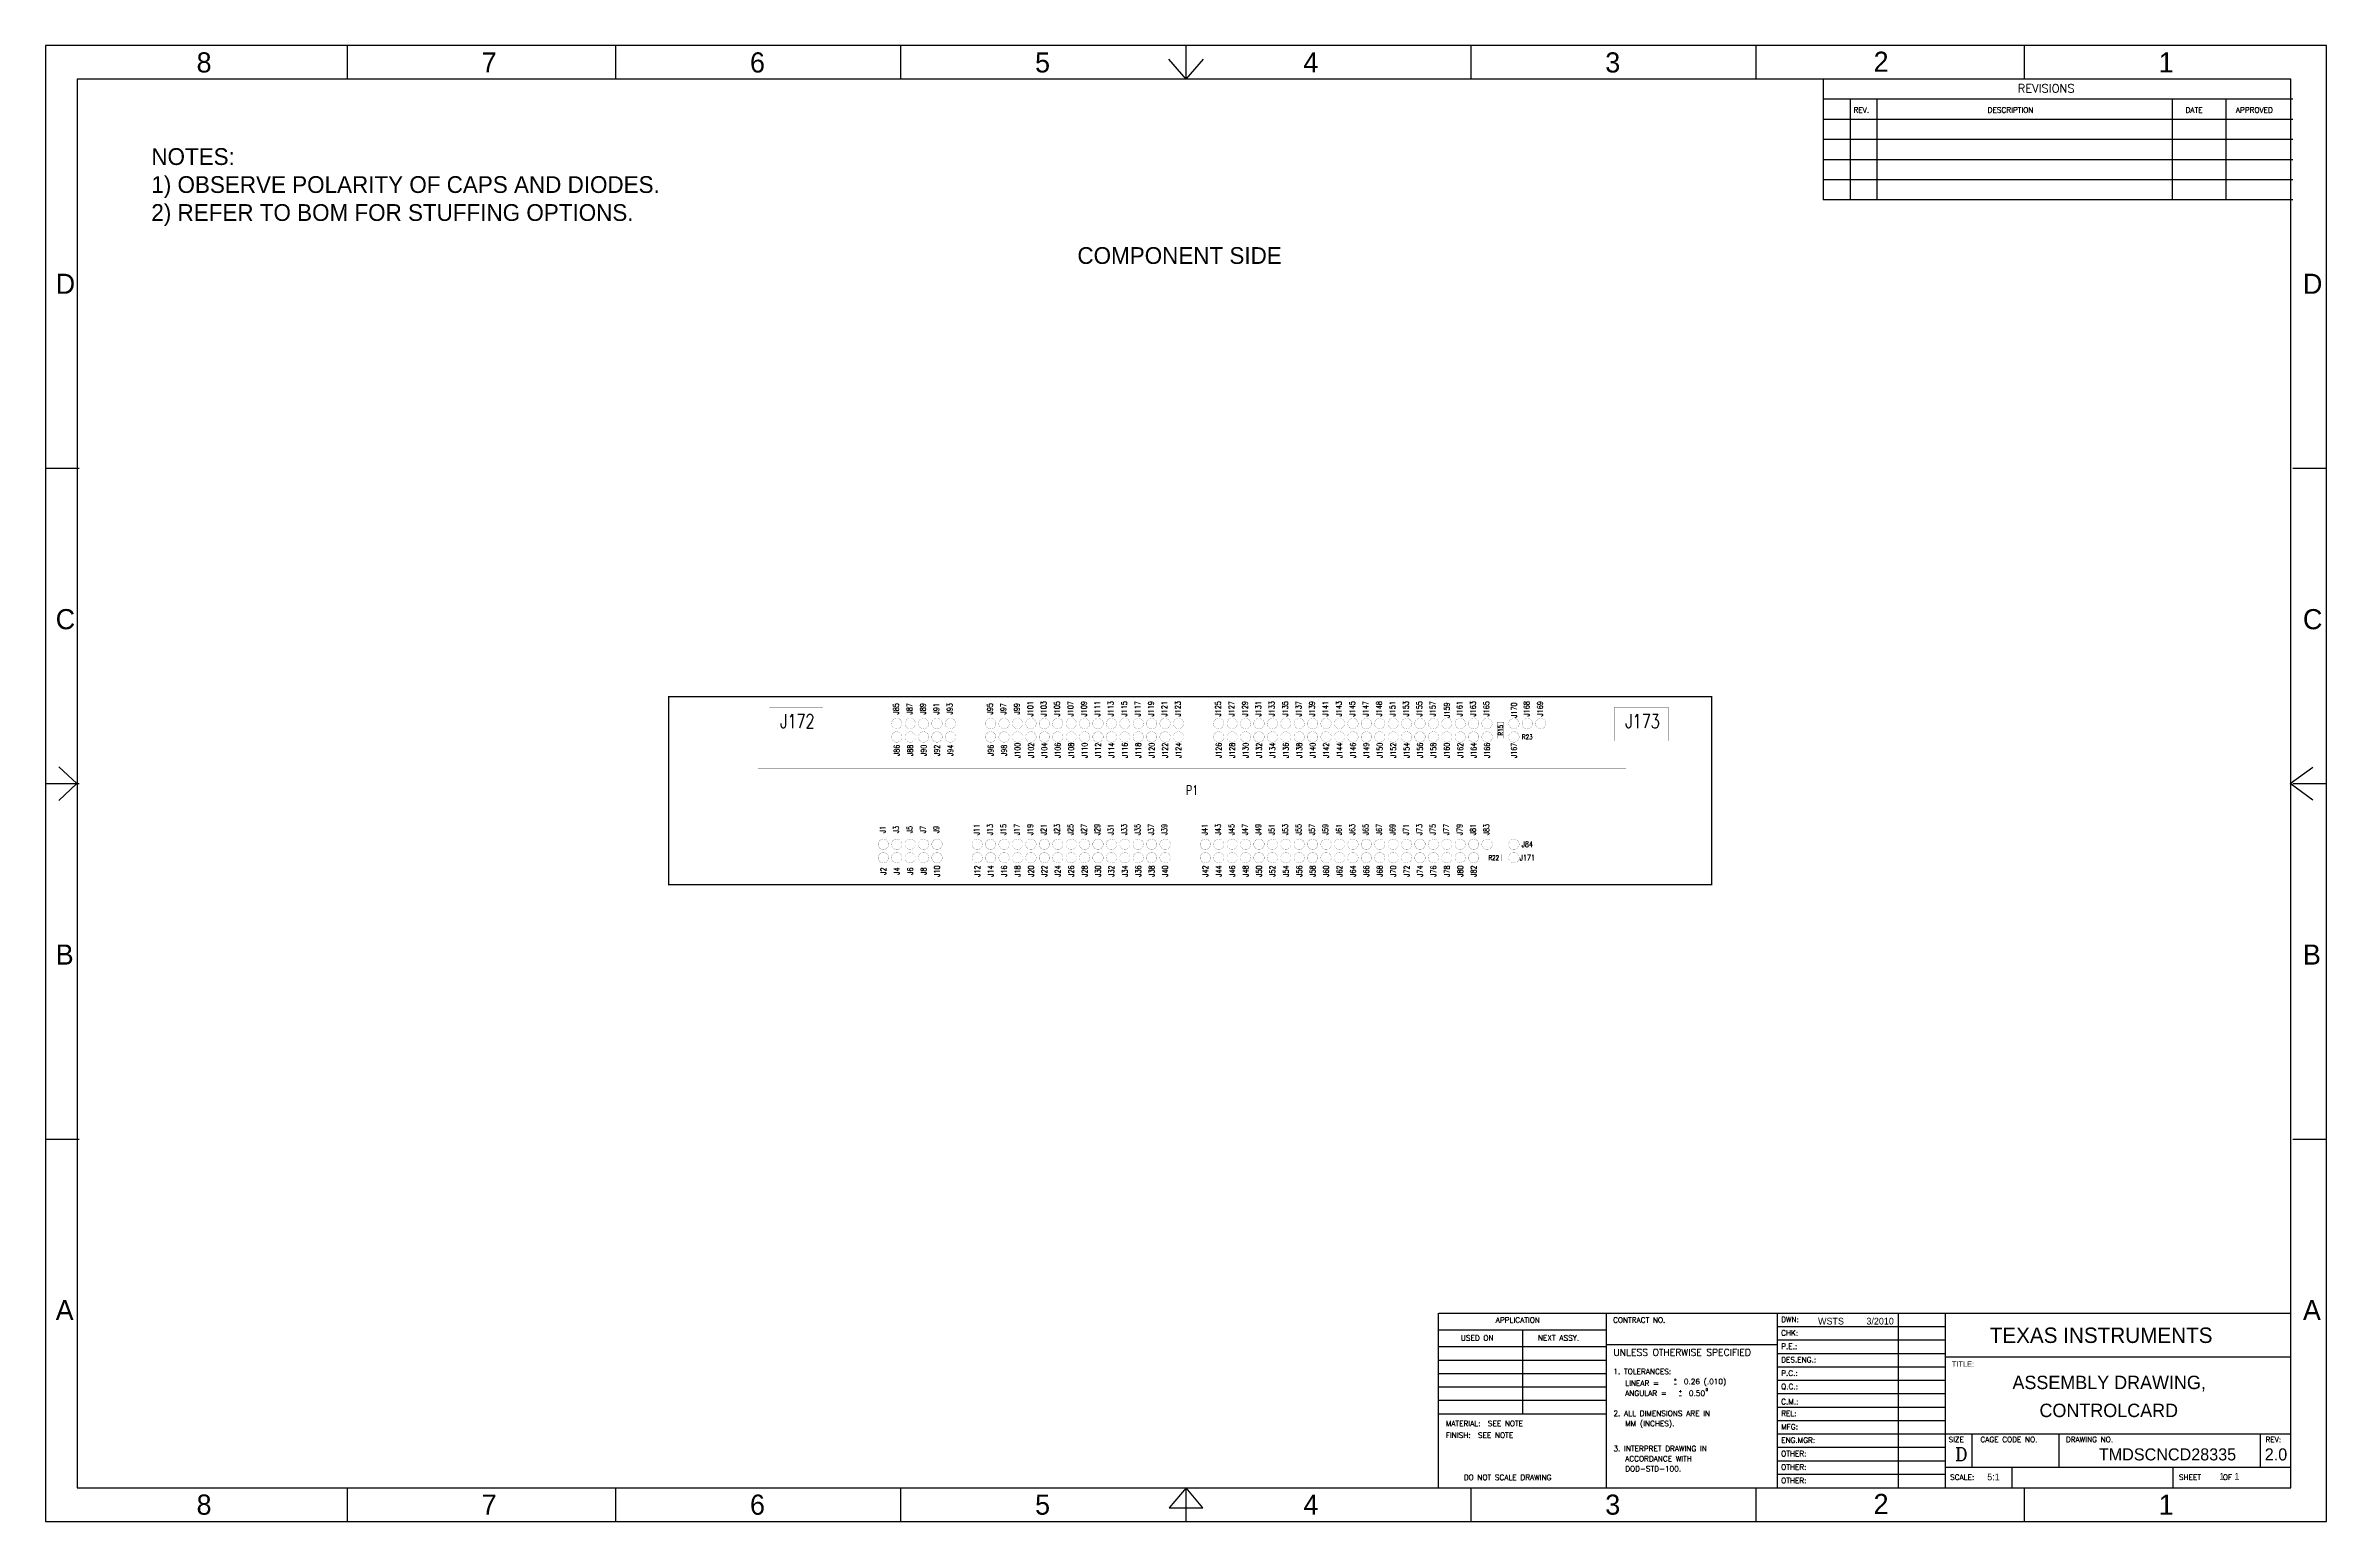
# Model space of a CAD drawing. Extents: x 44.4 to 78.4, y 44.1 to 66.1.
import ezdxf
from ezdxf.enums import TextEntityAlignment as Align

# ---------------------------------------------------------------- set-up
doc = ezdxf.new("R2010")
doc.units = 0
doc.header["$MEASUREMENT"] = 0
doc.layers.get('0').update_dxf_attribs({"linetype": 'CONTINUOUS'})
for name, color, linetype in [('1', 7, 'CONTINUOUS'), ('BOARD_OUTLINE_00', 254, 'CONTINUOUS'), ('PART_NAME_129', 2, 'CONTINUOUS'), ('PART_TOP_2DLINE_129', 2, 'CONTINUOUS')]:
    doc.layers.add(name, color=color, linetype=linetype)
doc.styles.add('COMPLEX', font='COMPLEX')
doc.styles.add('ROMANS', font='ROMANS')
doc.styles.add('TXT', font='txt')
doc.styles.add('W0$001', font='simplex', dxfattribs={"width": 0.75})

# ---------------------------------------------------------------- blocks, each defined once
blk = doc.blocks.new('SMOOTH_0$01')
at = {"const_width": 0.005}
blk.add_lwpolyline([(-0.0025, 0, 1), (0.0025, 0, 1)], format="xyb", close=True, dxfattribs=at)
blk = doc.blocks.new('BOARD_4')
at = {"layer": 'BOARD_OUTLINE_00', "const_width": 0.01}
blk.add_lwpolyline([(-0.025, -0.6125), (7.75, -0.6125), (7.75, -2.0125), (-0.025, -2.0125)], close=True, dxfattribs=at)
at = {"layer": 'BOARD_OUTLINE_00'}
for p in [(-0.025, -0.6125), (7.75, -0.6125), (-0.025, -2.0125), (7.75, -2.0125)]:
    blk.add_blockref('SMOOTH_0$01', p, dxfattribs=at)
blk = doc.blocks.new('PART_BODY_TOP_1')
at = {"layer": 'PART_TOP_2DLINE_129', "const_width": 0.001}
blk.add_lwpolyline([(-0.039, 0, 1), (0.039, 0, 1)], format="xyb", close=True, dxfattribs=at)
blk = doc.blocks.new('SYM_TOP_2')
blk.add_blockref('PART_BODY_TOP_1', (0, 0))
blk = doc.blocks.new('PART_TOP_0')
blk.add_blockref('SYM_TOP_2', (0, 0))
at = {"layer": 'PART_NAME_129', "style": 'W0$001', "width": 0.75}
blk.add_text('J1', height=0.042, rotation=90, dxfattribs=at).set_placement((-0.005, 0.11), align=Align.MIDDLE_CENTER)
blk = doc.blocks.new('PART_TOP_1')
blk.add_blockref('SYM_TOP_2', (0, 0))
at = {"layer": 'PART_NAME_129', "style": 'W0$001', "width": 0.75}
blk.add_text('J10', height=0.042, rotation=90, dxfattribs=at).set_placement((0, -0.1), align=Align.MIDDLE_CENTER)
blk = doc.blocks.new('PART_TOP_2')
blk.add_blockref('SYM_TOP_2', (0, 0))
at = {"layer": 'PART_NAME_129', "style": 'W0$001', "width": 0.75}
blk.add_text('J100', height=0.042, rotation=90, dxfattribs=at).set_placement((0, -0.1), align=Align.MIDDLE_CENTER)
blk = doc.blocks.new('PART_TOP_3')
blk.add_blockref('SYM_TOP_2', (0, 0))
at = {"layer": 'PART_NAME_129', "style": 'W0$001', "width": 0.75}
blk.add_text('J101', height=0.042, rotation=90, dxfattribs=at).set_placement((-0.005, 0.11), align=Align.MIDDLE_CENTER)
blk = doc.blocks.new('PART_TOP_4')
blk.add_blockref('SYM_TOP_2', (0, 0))
at = {"layer": 'PART_NAME_129', "style": 'W0$001', "width": 0.75}
blk.add_text('J102', height=0.042, rotation=90, dxfattribs=at).set_placement((0, -0.1), align=Align.MIDDLE_CENTER)
blk = doc.blocks.new('PART_TOP_5')
blk.add_blockref('SYM_TOP_2', (0, 0))
at = {"layer": 'PART_NAME_129', "style": 'W0$001', "width": 0.75}
blk.add_text('J103', height=0.042, rotation=90, dxfattribs=at).set_placement((-0.005, 0.11), align=Align.MIDDLE_CENTER)
blk = doc.blocks.new('PART_TOP_6')
blk.add_blockref('SYM_TOP_2', (0, 0))
at = {"layer": 'PART_NAME_129', "style": 'W0$001', "width": 0.75}
blk.add_text('J104', height=0.042, rotation=90, dxfattribs=at).set_placement((0, -0.1), align=Align.MIDDLE_CENTER)
blk = doc.blocks.new('PART_TOP_7')
blk.add_blockref('SYM_TOP_2', (0, 0))
at = {"layer": 'PART_NAME_129', "style": 'W0$001', "width": 0.75}
blk.add_text('J105', height=0.042, rotation=90, dxfattribs=at).set_placement((-0.005, 0.11), align=Align.MIDDLE_CENTER)
blk = doc.blocks.new('PART_TOP_8')
blk.add_blockref('SYM_TOP_2', (0, 0))
at = {"layer": 'PART_NAME_129', "style": 'W0$001', "width": 0.75}
blk.add_text('J106', height=0.042, rotation=90, dxfattribs=at).set_placement((0, -0.1), align=Align.MIDDLE_CENTER)
blk = doc.blocks.new('PART_TOP_9')
blk.add_blockref('SYM_TOP_2', (0, 0))
at = {"layer": 'PART_NAME_129', "style": 'W0$001', "width": 0.75}
blk.add_text('J107', height=0.042, rotation=90, dxfattribs=at).set_placement((-0.005, 0.11), align=Align.MIDDLE_CENTER)
blk = doc.blocks.new('PART_TOP_10')
blk.add_blockref('SYM_TOP_2', (0, 0))
at = {"layer": 'PART_NAME_129', "style": 'W0$001', "width": 0.75}
blk.add_text('J108', height=0.042, rotation=90, dxfattribs=at).set_placement((0, -0.1), align=Align.MIDDLE_CENTER)
blk = doc.blocks.new('PART_TOP_11')
blk.add_blockref('SYM_TOP_2', (0, 0))
at = {"layer": 'PART_NAME_129', "style": 'W0$001', "width": 0.75}
blk.add_text('J109', height=0.042, rotation=90, dxfattribs=at).set_placement((-0.005, 0.11), align=Align.MIDDLE_CENTER)
blk = doc.blocks.new('PART_TOP_12')
blk.add_blockref('SYM_TOP_2', (0, 0))
at = {"layer": 'PART_NAME_129', "style": 'W0$001', "width": 0.75}
blk.add_text('J11', height=0.042, rotation=90, dxfattribs=at).set_placement((-0.005, 0.11), align=Align.MIDDLE_CENTER)
blk = doc.blocks.new('PART_TOP_13')
blk.add_blockref('SYM_TOP_2', (0, 0))
at = {"layer": 'PART_NAME_129', "style": 'W0$001', "width": 0.75}
blk.add_text('J110', height=0.042, rotation=90, dxfattribs=at).set_placement((0, -0.1), align=Align.MIDDLE_CENTER)
blk = doc.blocks.new('PART_TOP_14')
blk.add_blockref('SYM_TOP_2', (0, 0))
at = {"layer": 'PART_NAME_129', "style": 'W0$001', "width": 0.75}
blk.add_text('J111', height=0.042, rotation=90, dxfattribs=at).set_placement((-0.005, 0.11), align=Align.MIDDLE_CENTER)
blk = doc.blocks.new('PART_TOP_15')
blk.add_blockref('SYM_TOP_2', (0, 0))
at = {"layer": 'PART_NAME_129', "style": 'W0$001', "width": 0.75}
blk.add_text('J112', height=0.042, rotation=90, dxfattribs=at).set_placement((0, -0.1), align=Align.MIDDLE_CENTER)
blk = doc.blocks.new('PART_TOP_16')
blk.add_blockref('SYM_TOP_2', (0, 0))
at = {"layer": 'PART_NAME_129', "style": 'W0$001', "width": 0.75}
blk.add_text('J113', height=0.042, rotation=90, dxfattribs=at).set_placement((-0.005, 0.11), align=Align.MIDDLE_CENTER)
blk = doc.blocks.new('PART_TOP_17')
blk.add_blockref('SYM_TOP_2', (0, 0))
at = {"layer": 'PART_NAME_129', "style": 'W0$001', "width": 0.75}
blk.add_text('J114', height=0.042, rotation=90, dxfattribs=at).set_placement((0, -0.1), align=Align.MIDDLE_CENTER)
blk = doc.blocks.new('PART_TOP_18')
blk.add_blockref('SYM_TOP_2', (0, 0))
at = {"layer": 'PART_NAME_129', "style": 'W0$001', "width": 0.75}
blk.add_text('J115', height=0.042, rotation=90, dxfattribs=at).set_placement((-0.005, 0.11), align=Align.MIDDLE_CENTER)
blk = doc.blocks.new('PART_TOP_19')
blk.add_blockref('SYM_TOP_2', (0, 0))
at = {"layer": 'PART_NAME_129', "style": 'W0$001', "width": 0.75}
blk.add_text('J116', height=0.042, rotation=90, dxfattribs=at).set_placement((0, -0.1), align=Align.MIDDLE_CENTER)
blk = doc.blocks.new('PART_TOP_20')
blk.add_blockref('SYM_TOP_2', (0, 0))
at = {"layer": 'PART_NAME_129', "style": 'W0$001', "width": 0.75}
blk.add_text('J117', height=0.042, rotation=90, dxfattribs=at).set_placement((-0.005, 0.11), align=Align.MIDDLE_CENTER)
blk = doc.blocks.new('PART_TOP_21')
blk.add_blockref('SYM_TOP_2', (0, 0))
at = {"layer": 'PART_NAME_129', "style": 'W0$001', "width": 0.75}
blk.add_text('J118', height=0.042, rotation=90, dxfattribs=at).set_placement((0, -0.1), align=Align.MIDDLE_CENTER)
blk = doc.blocks.new('PART_TOP_22')
blk.add_blockref('SYM_TOP_2', (0, 0))
at = {"layer": 'PART_NAME_129', "style": 'W0$001', "width": 0.75}
blk.add_text('J119', height=0.042, rotation=90, dxfattribs=at).set_placement((-0.005, 0.11), align=Align.MIDDLE_CENTER)
blk = doc.blocks.new('PART_TOP_23')
blk.add_blockref('SYM_TOP_2', (0, 0))
at = {"layer": 'PART_NAME_129', "style": 'W0$001', "width": 0.75}
blk.add_text('J12', height=0.042, rotation=90, dxfattribs=at).set_placement((0, -0.1), align=Align.MIDDLE_CENTER)
blk = doc.blocks.new('PART_TOP_24')
blk.add_blockref('SYM_TOP_2', (0, 0))
at = {"layer": 'PART_NAME_129', "style": 'W0$001', "width": 0.75}
blk.add_text('J120', height=0.042, rotation=90, dxfattribs=at).set_placement((0, -0.1), align=Align.MIDDLE_CENTER)
blk = doc.blocks.new('PART_TOP_25')
blk.add_blockref('SYM_TOP_2', (0, 0))
at = {"layer": 'PART_NAME_129', "style": 'W0$001', "width": 0.75}
blk.add_text('J121', height=0.042, rotation=90, dxfattribs=at).set_placement((-0.005, 0.11), align=Align.MIDDLE_CENTER)
blk = doc.blocks.new('PART_TOP_26')
blk.add_blockref('SYM_TOP_2', (0, 0))
at = {"layer": 'PART_NAME_129', "style": 'W0$001', "width": 0.75}
blk.add_text('J122', height=0.042, rotation=90, dxfattribs=at).set_placement((0, -0.1), align=Align.MIDDLE_CENTER)
blk = doc.blocks.new('PART_TOP_27')
blk.add_blockref('SYM_TOP_2', (0, 0))
at = {"layer": 'PART_NAME_129', "style": 'W0$001', "width": 0.75}
blk.add_text('J123', height=0.042, rotation=90, dxfattribs=at).set_placement((-0.005, 0.11), align=Align.MIDDLE_CENTER)
blk = doc.blocks.new('PART_TOP_28')
blk.add_blockref('SYM_TOP_2', (0, 0))
at = {"layer": 'PART_NAME_129', "style": 'W0$001', "width": 0.75}
blk.add_text('J124', height=0.042, rotation=90, dxfattribs=at).set_placement((0, -0.1), align=Align.MIDDLE_CENTER)
blk = doc.blocks.new('PART_TOP_29')
blk.add_blockref('SYM_TOP_2', (0, 0))
at = {"layer": 'PART_NAME_129', "style": 'W0$001', "width": 0.75}
blk.add_text('J125', height=0.042, rotation=90, dxfattribs=at).set_placement((-0.005, 0.11), align=Align.MIDDLE_CENTER)
blk = doc.blocks.new('PART_TOP_30')
blk.add_blockref('SYM_TOP_2', (0, 0))
at = {"layer": 'PART_NAME_129', "style": 'W0$001', "width": 0.75}
blk.add_text('J126', height=0.042, rotation=90, dxfattribs=at).set_placement((0, -0.1), align=Align.MIDDLE_CENTER)
blk = doc.blocks.new('PART_TOP_31')
blk.add_blockref('SYM_TOP_2', (0, 0))
at = {"layer": 'PART_NAME_129', "style": 'W0$001', "width": 0.75}
blk.add_text('J127', height=0.042, rotation=90, dxfattribs=at).set_placement((-0.005, 0.11), align=Align.MIDDLE_CENTER)
blk = doc.blocks.new('PART_TOP_32')
blk.add_blockref('SYM_TOP_2', (0, 0))
at = {"layer": 'PART_NAME_129', "style": 'W0$001', "width": 0.75}
blk.add_text('J128', height=0.042, rotation=90, dxfattribs=at).set_placement((0, -0.1), align=Align.MIDDLE_CENTER)
blk = doc.blocks.new('PART_TOP_33')
blk.add_blockref('SYM_TOP_2', (0, 0))
at = {"layer": 'PART_NAME_129', "style": 'W0$001', "width": 0.75}
blk.add_text('J129', height=0.042, rotation=90, dxfattribs=at).set_placement((-0.005, 0.11), align=Align.MIDDLE_CENTER)
blk = doc.blocks.new('PART_TOP_34')
blk.add_blockref('SYM_TOP_2', (0, 0))
at = {"layer": 'PART_NAME_129', "style": 'W0$001', "width": 0.75}
blk.add_text('J13', height=0.042, rotation=90, dxfattribs=at).set_placement((-0.005, 0.11), align=Align.MIDDLE_CENTER)
blk = doc.blocks.new('PART_TOP_35')
blk.add_blockref('SYM_TOP_2', (0, 0))
at = {"layer": 'PART_NAME_129', "style": 'W0$001', "width": 0.75}
blk.add_text('J130', height=0.042, rotation=90, dxfattribs=at).set_placement((0, -0.1), align=Align.MIDDLE_CENTER)
blk = doc.blocks.new('PART_TOP_36')
blk.add_blockref('SYM_TOP_2', (0, 0))
at = {"layer": 'PART_NAME_129', "style": 'W0$001', "width": 0.75}
blk.add_text('J131', height=0.042, rotation=90, dxfattribs=at).set_placement((-0.005, 0.11), align=Align.MIDDLE_CENTER)
blk = doc.blocks.new('PART_TOP_37')
blk.add_blockref('SYM_TOP_2', (0, 0))
at = {"layer": 'PART_NAME_129', "style": 'W0$001', "width": 0.75}
blk.add_text('J132', height=0.042, rotation=90, dxfattribs=at).set_placement((0, -0.1), align=Align.MIDDLE_CENTER)
blk = doc.blocks.new('PART_TOP_38')
blk.add_blockref('SYM_TOP_2', (0, 0))
at = {"layer": 'PART_NAME_129', "style": 'W0$001', "width": 0.75}
blk.add_text('J133', height=0.042, rotation=90, dxfattribs=at).set_placement((-0.005, 0.11), align=Align.MIDDLE_CENTER)
blk = doc.blocks.new('PART_TOP_39')
blk.add_blockref('SYM_TOP_2', (0, 0))
at = {"layer": 'PART_NAME_129', "style": 'W0$001', "width": 0.75}
blk.add_text('J134', height=0.042, rotation=90, dxfattribs=at).set_placement((0, -0.1), align=Align.MIDDLE_CENTER)
blk = doc.blocks.new('PART_TOP_40')
blk.add_blockref('SYM_TOP_2', (0, 0))
at = {"layer": 'PART_NAME_129', "style": 'W0$001', "width": 0.75}
blk.add_text('J135', height=0.042, rotation=90, dxfattribs=at).set_placement((-0.005, 0.11), align=Align.MIDDLE_CENTER)
blk = doc.blocks.new('PART_TOP_41')
blk.add_blockref('SYM_TOP_2', (0, 0))
at = {"layer": 'PART_NAME_129', "style": 'W0$001', "width": 0.75}
blk.add_text('J136', height=0.042, rotation=90, dxfattribs=at).set_placement((0, -0.1), align=Align.MIDDLE_CENTER)
blk = doc.blocks.new('PART_TOP_42')
blk.add_blockref('SYM_TOP_2', (0, 0))
at = {"layer": 'PART_NAME_129', "style": 'W0$001', "width": 0.75}
blk.add_text('J137', height=0.042, rotation=90, dxfattribs=at).set_placement((-0.005, 0.11), align=Align.MIDDLE_CENTER)
blk = doc.blocks.new('PART_TOP_43')
blk.add_blockref('SYM_TOP_2', (0, 0))
at = {"layer": 'PART_NAME_129', "style": 'W0$001', "width": 0.75}
blk.add_text('J138', height=0.042, rotation=90, dxfattribs=at).set_placement((0, -0.1), align=Align.MIDDLE_CENTER)
blk = doc.blocks.new('PART_TOP_44')
blk.add_blockref('SYM_TOP_2', (0, 0))
at = {"layer": 'PART_NAME_129', "style": 'W0$001', "width": 0.75}
blk.add_text('J139', height=0.042, rotation=90, dxfattribs=at).set_placement((-0.005, 0.11), align=Align.MIDDLE_CENTER)
blk = doc.blocks.new('PART_TOP_45')
blk.add_blockref('SYM_TOP_2', (0, 0))
at = {"layer": 'PART_NAME_129', "style": 'W0$001', "width": 0.75}
blk.add_text('J14', height=0.042, rotation=90, dxfattribs=at).set_placement((0, -0.1), align=Align.MIDDLE_CENTER)
blk = doc.blocks.new('PART_TOP_46')
blk.add_blockref('SYM_TOP_2', (0, 0))
at = {"layer": 'PART_NAME_129', "style": 'W0$001', "width": 0.75}
blk.add_text('J140', height=0.042, rotation=90, dxfattribs=at).set_placement((0, -0.1), align=Align.MIDDLE_CENTER)
blk = doc.blocks.new('PART_TOP_47')
blk.add_blockref('SYM_TOP_2', (0, 0))
at = {"layer": 'PART_NAME_129', "style": 'W0$001', "width": 0.75}
blk.add_text('J141', height=0.042, rotation=90, dxfattribs=at).set_placement((-0.005, 0.11), align=Align.MIDDLE_CENTER)
blk = doc.blocks.new('PART_TOP_48')
blk.add_blockref('SYM_TOP_2', (0, 0))
at = {"layer": 'PART_NAME_129', "style": 'W0$001', "width": 0.75}
blk.add_text('J142', height=0.042, rotation=90, dxfattribs=at).set_placement((0, -0.1), align=Align.MIDDLE_CENTER)
blk = doc.blocks.new('PART_TOP_49')
blk.add_blockref('SYM_TOP_2', (0, 0))
at = {"layer": 'PART_NAME_129', "style": 'W0$001', "width": 0.75}
blk.add_text('J143', height=0.042, rotation=90, dxfattribs=at).set_placement((-0.005, 0.11), align=Align.MIDDLE_CENTER)
blk = doc.blocks.new('PART_TOP_50')
blk.add_blockref('SYM_TOP_2', (0, 0))
at = {"layer": 'PART_NAME_129', "style": 'W0$001', "width": 0.75}
blk.add_text('J144', height=0.042, rotation=90, dxfattribs=at).set_placement((0, -0.1), align=Align.MIDDLE_CENTER)
blk = doc.blocks.new('PART_TOP_51')
blk.add_blockref('SYM_TOP_2', (0, 0))
at = {"layer": 'PART_NAME_129', "style": 'W0$001', "width": 0.75}
blk.add_text('J145', height=0.042, rotation=90, dxfattribs=at).set_placement((-0.005, 0.11), align=Align.MIDDLE_CENTER)
blk = doc.blocks.new('PART_TOP_52')
blk.add_blockref('SYM_TOP_2', (0, 0))
at = {"layer": 'PART_NAME_129', "style": 'W0$001', "width": 0.75}
blk.add_text('J146', height=0.042, rotation=90, dxfattribs=at).set_placement((0, -0.1), align=Align.MIDDLE_CENTER)
blk = doc.blocks.new('PART_TOP_53')
blk.add_blockref('SYM_TOP_2', (0, 0))
at = {"layer": 'PART_NAME_129', "style": 'W0$001', "width": 0.75}
blk.add_text('J147', height=0.042, rotation=90, dxfattribs=at).set_placement((-0.005, 0.11), align=Align.MIDDLE_CENTER)
blk = doc.blocks.new('PART_TOP_54')
blk.add_blockref('SYM_TOP_2', (0, 0))
at = {"layer": 'PART_NAME_129', "style": 'W0$001', "width": 0.75}
blk.add_text('J148', height=0.042, rotation=90, dxfattribs=at).set_placement((-0.005, 0.11), align=Align.MIDDLE_CENTER)
blk = doc.blocks.new('PART_TOP_55')
blk.add_blockref('SYM_TOP_2', (0, 0))
at = {"layer": 'PART_NAME_129', "style": 'W0$001', "width": 0.75}
blk.add_text('J149', height=0.042, rotation=90, dxfattribs=at).set_placement((0, -0.1), align=Align.MIDDLE_CENTER)
blk = doc.blocks.new('PART_TOP_56')
blk.add_blockref('SYM_TOP_2', (0, 0))
at = {"layer": 'PART_NAME_129', "style": 'W0$001', "width": 0.75}
blk.add_text('J15', height=0.042, rotation=90, dxfattribs=at).set_placement((-0.005, 0.11), align=Align.MIDDLE_CENTER)
blk = doc.blocks.new('PART_TOP_57')
blk.add_blockref('SYM_TOP_2', (0, 0))
at = {"layer": 'PART_NAME_129', "style": 'W0$001', "width": 0.75}
blk.add_text('J150', height=0.042, rotation=90, dxfattribs=at).set_placement((0, -0.1), align=Align.MIDDLE_CENTER)
blk = doc.blocks.new('PART_TOP_58')
blk.add_blockref('SYM_TOP_2', (0, 0))
at = {"layer": 'PART_NAME_129', "style": 'W0$001', "width": 0.75}
blk.add_text('J151', height=0.042, rotation=90, dxfattribs=at).set_placement((-0.005, 0.11), align=Align.MIDDLE_CENTER)
blk = doc.blocks.new('PART_TOP_59')
blk.add_blockref('SYM_TOP_2', (0, 0))
at = {"layer": 'PART_NAME_129', "style": 'W0$001', "width": 0.75}
blk.add_text('J152', height=0.042, rotation=90, dxfattribs=at).set_placement((0, -0.1), align=Align.MIDDLE_CENTER)
blk = doc.blocks.new('PART_TOP_60')
blk.add_blockref('SYM_TOP_2', (0, 0))
at = {"layer": 'PART_NAME_129', "style": 'W0$001', "width": 0.75}
blk.add_text('J153', height=0.042, rotation=90, dxfattribs=at).set_placement((-0.005, 0.11), align=Align.MIDDLE_CENTER)
blk = doc.blocks.new('PART_TOP_61')
blk.add_blockref('SYM_TOP_2', (0, 0))
at = {"layer": 'PART_NAME_129', "style": 'W0$001', "width": 0.75}
blk.add_text('J154', height=0.042, rotation=90, dxfattribs=at).set_placement((0, -0.1), align=Align.MIDDLE_CENTER)
blk = doc.blocks.new('PART_TOP_62')
blk.add_blockref('SYM_TOP_2', (0, 0))
at = {"layer": 'PART_NAME_129', "style": 'W0$001', "width": 0.75}
blk.add_text('J155', height=0.042, rotation=90, dxfattribs=at).set_placement((-0.005, 0.11), align=Align.MIDDLE_CENTER)
blk = doc.blocks.new('PART_TOP_63')
blk.add_blockref('SYM_TOP_2', (0, 0))
at = {"layer": 'PART_NAME_129', "style": 'W0$001', "width": 0.75}
blk.add_text('J156', height=0.042, rotation=90, dxfattribs=at).set_placement((0, -0.1), align=Align.MIDDLE_CENTER)
blk = doc.blocks.new('PART_TOP_64')
blk.add_blockref('SYM_TOP_2', (0, 0))
at = {"layer": 'PART_NAME_129', "style": 'W0$001', "width": 0.75}
blk.add_text('J157', height=0.042, rotation=90, dxfattribs=at).set_placement((-0.005, 0.11), align=Align.MIDDLE_CENTER)
blk = doc.blocks.new('PART_TOP_65')
blk.add_blockref('SYM_TOP_2', (0, 0))
at = {"layer": 'PART_NAME_129', "style": 'W0$001', "width": 0.75}
blk.add_text('J158', height=0.042, rotation=90, dxfattribs=at).set_placement((0, -0.1), align=Align.MIDDLE_CENTER)
blk = doc.blocks.new('PART_TOP_66')
blk.add_blockref('SYM_TOP_2', (0, 0))
at = {"layer": 'PART_NAME_129', "style": 'W0$001', "width": 0.75}
blk.add_text('J159', height=0.042, rotation=90, dxfattribs=at).set_placement((0, 0.1), align=Align.MIDDLE_CENTER)
blk = doc.blocks.new('PART_TOP_67')
blk.add_blockref('SYM_TOP_2', (0, 0))
at = {"layer": 'PART_NAME_129', "style": 'W0$001', "width": 0.75}
blk.add_text('J16', height=0.042, rotation=90, dxfattribs=at).set_placement((0, -0.1), align=Align.MIDDLE_CENTER)
blk = doc.blocks.new('PART_TOP_68')
blk.add_blockref('SYM_TOP_2', (0, 0))
at = {"layer": 'PART_NAME_129', "style": 'W0$001', "width": 0.75}
blk.add_text('J160', height=0.042, rotation=90, dxfattribs=at).set_placement((0, -0.1), align=Align.MIDDLE_CENTER)
blk = doc.blocks.new('PART_TOP_69')
blk.add_blockref('SYM_TOP_2', (0, 0))
at = {"layer": 'PART_NAME_129', "style": 'W0$001', "width": 0.75}
blk.add_text('J161', height=0.042, rotation=90, dxfattribs=at).set_placement((-0.005, 0.11), align=Align.MIDDLE_CENTER)
blk = doc.blocks.new('PART_TOP_70')
blk.add_blockref('SYM_TOP_2', (0, 0))
at = {"layer": 'PART_NAME_129', "style": 'W0$001', "width": 0.75}
blk.add_text('J162', height=0.042, rotation=90, dxfattribs=at).set_placement((0, -0.1), align=Align.MIDDLE_CENTER)
blk = doc.blocks.new('PART_TOP_71')
blk.add_blockref('SYM_TOP_2', (0, 0))
at = {"layer": 'PART_NAME_129', "style": 'W0$001', "width": 0.75}
blk.add_text('J163', height=0.042, rotation=90, dxfattribs=at).set_placement((-0.005, 0.11), align=Align.MIDDLE_CENTER)
blk = doc.blocks.new('PART_TOP_72')
blk.add_blockref('SYM_TOP_2', (0, 0))
at = {"layer": 'PART_NAME_129', "style": 'W0$001', "width": 0.75}
blk.add_text('J164', height=0.042, rotation=90, dxfattribs=at).set_placement((0, -0.1), align=Align.MIDDLE_CENTER)
blk = doc.blocks.new('PART_TOP_73')
blk.add_blockref('SYM_TOP_2', (0, 0))
at = {"layer": 'PART_NAME_129', "style": 'W0$001', "width": 0.75}
blk.add_text('J165', height=0.042, rotation=90, dxfattribs=at).set_placement((-0.005, 0.11), align=Align.MIDDLE_CENTER)
blk = doc.blocks.new('PART_TOP_74')
blk.add_blockref('SYM_TOP_2', (0, 0))
at = {"layer": 'PART_NAME_129', "style": 'W0$001', "width": 0.75}
blk.add_text('J166', height=0.042, rotation=90, dxfattribs=at).set_placement((0, -0.1), align=Align.MIDDLE_CENTER)
blk = doc.blocks.new('PART_TOP_75')
blk.add_blockref('SYM_TOP_2', (0, 0))
at = {"layer": 'PART_NAME_129', "style": 'W0$001', "width": 0.75}
blk.add_text('J167', height=0.042, rotation=90, dxfattribs=at).set_placement((0, -0.1), align=Align.MIDDLE_CENTER)
blk = doc.blocks.new('PART_TOP_76')
blk.add_blockref('SYM_TOP_2', (0, 0))
at = {"layer": 'PART_NAME_129', "style": 'W0$001', "width": 0.75}
blk.add_text('J168', height=0.042, rotation=90, dxfattribs=at).set_placement((-0.005, 0.11), align=Align.MIDDLE_CENTER)
blk = doc.blocks.new('PART_TOP_77')
blk.add_blockref('SYM_TOP_2', (0, 0))
at = {"layer": 'PART_NAME_129', "style": 'W0$001', "width": 0.75}
blk.add_text('J169', height=0.042, rotation=90, dxfattribs=at).set_placement((-0.005, 0.11), align=Align.MIDDLE_CENTER)
blk = doc.blocks.new('PART_TOP_78')
blk.add_blockref('SYM_TOP_2', (0, 0))
at = {"layer": 'PART_NAME_129', "style": 'W0$001', "width": 0.75}
blk.add_text('J17', height=0.042, rotation=90, dxfattribs=at).set_placement((-0.005, 0.11), align=Align.MIDDLE_CENTER)
blk = doc.blocks.new('PART_TOP_79')
blk.add_blockref('SYM_TOP_2', (0, 0))
at = {"layer": 'PART_NAME_129', "style": 'W0$001', "width": 0.75}
blk.add_text('J170', height=0.042, rotation=90, dxfattribs=at).set_placement((0, 0.1), align=Align.MIDDLE_CENTER)
blk = doc.blocks.new('PART_TOP_80')
blk.add_blockref('SYM_TOP_2', (0, 0))
at = {"layer": 'PART_NAME_129', "style": 'W0$001', "width": 0.75}
blk.add_text('J171', height=0.042, dxfattribs=at).set_placement((0.1, 0), align=Align.MIDDLE_CENTER)
blk = doc.blocks.new('PART_TOP_81')
blk.add_blockref('SYM_TOP_2', (0, 0))
at = {"layer": 'PART_NAME_129', "style": 'W0$001', "width": 0.75}
blk.add_text('J18', height=0.042, rotation=90, dxfattribs=at).set_placement((0, -0.1), align=Align.MIDDLE_CENTER)
blk = doc.blocks.new('PART_TOP_82')
blk.add_blockref('SYM_TOP_2', (0, 0))
at = {"layer": 'PART_NAME_129', "style": 'W0$001', "width": 0.75}
blk.add_text('J19', height=0.042, rotation=90, dxfattribs=at).set_placement((-0.005, 0.11), align=Align.MIDDLE_CENTER)
blk = doc.blocks.new('PART_TOP_83')
blk.add_blockref('SYM_TOP_2', (0, 0))
at = {"layer": 'PART_NAME_129', "style": 'W0$001', "width": 0.75}
blk.add_text('J2', height=0.042, rotation=90, dxfattribs=at).set_placement((0, -0.1), align=Align.MIDDLE_CENTER)
blk = doc.blocks.new('PART_TOP_84')
blk.add_blockref('SYM_TOP_2', (0, 0))
at = {"layer": 'PART_NAME_129', "style": 'W0$001', "width": 0.75}
blk.add_text('J20', height=0.042, rotation=90, dxfattribs=at).set_placement((0, -0.1), align=Align.MIDDLE_CENTER)
blk = doc.blocks.new('PART_TOP_85')
blk.add_blockref('SYM_TOP_2', (0, 0))
at = {"layer": 'PART_NAME_129', "style": 'W0$001', "width": 0.75}
blk.add_text('J21', height=0.042, rotation=90, dxfattribs=at).set_placement((-0.005, 0.11), align=Align.MIDDLE_CENTER)
blk = doc.blocks.new('PART_TOP_86')
blk.add_blockref('SYM_TOP_2', (0, 0))
at = {"layer": 'PART_NAME_129', "style": 'W0$001', "width": 0.75}
blk.add_text('J22', height=0.042, rotation=90, dxfattribs=at).set_placement((0, -0.1), align=Align.MIDDLE_CENTER)
blk = doc.blocks.new('PART_TOP_87')
blk.add_blockref('SYM_TOP_2', (0, 0))
at = {"layer": 'PART_NAME_129', "style": 'W0$001', "width": 0.75}
blk.add_text('J23', height=0.042, rotation=90, dxfattribs=at).set_placement((-0.005, 0.11), align=Align.MIDDLE_CENTER)
blk = doc.blocks.new('PART_TOP_88')
blk.add_blockref('SYM_TOP_2', (0, 0))
at = {"layer": 'PART_NAME_129', "style": 'W0$001', "width": 0.75}
blk.add_text('J24', height=0.042, rotation=90, dxfattribs=at).set_placement((0, -0.1), align=Align.MIDDLE_CENTER)
blk = doc.blocks.new('PART_TOP_89')
blk.add_blockref('SYM_TOP_2', (0, 0))
at = {"layer": 'PART_NAME_129', "style": 'W0$001', "width": 0.75}
blk.add_text('J25', height=0.042, rotation=90, dxfattribs=at).set_placement((-0.005, 0.11), align=Align.MIDDLE_CENTER)
blk = doc.blocks.new('PART_TOP_90')
blk.add_blockref('SYM_TOP_2', (0, 0))
at = {"layer": 'PART_NAME_129', "style": 'W0$001', "width": 0.75}
blk.add_text('J26', height=0.042, rotation=90, dxfattribs=at).set_placement((0, -0.1), align=Align.MIDDLE_CENTER)
blk = doc.blocks.new('PART_TOP_91')
blk.add_blockref('SYM_TOP_2', (0, 0))
at = {"layer": 'PART_NAME_129', "style": 'W0$001', "width": 0.75}
blk.add_text('J27', height=0.042, rotation=90, dxfattribs=at).set_placement((-0.005, 0.11), align=Align.MIDDLE_CENTER)
blk = doc.blocks.new('PART_TOP_92')
blk.add_blockref('SYM_TOP_2', (0, 0))
at = {"layer": 'PART_NAME_129', "style": 'W0$001', "width": 0.75}
blk.add_text('J28', height=0.042, rotation=90, dxfattribs=at).set_placement((0, -0.1), align=Align.MIDDLE_CENTER)
blk = doc.blocks.new('PART_TOP_93')
blk.add_blockref('SYM_TOP_2', (0, 0))
at = {"layer": 'PART_NAME_129', "style": 'W0$001', "width": 0.75}
blk.add_text('J29', height=0.042, rotation=90, dxfattribs=at).set_placement((-0.005, 0.11), align=Align.MIDDLE_CENTER)
blk = doc.blocks.new('PART_TOP_94')
blk.add_blockref('SYM_TOP_2', (0, 0))
at = {"layer": 'PART_NAME_129', "style": 'W0$001', "width": 0.75}
blk.add_text('J3', height=0.042, rotation=90, dxfattribs=at).set_placement((-0.005, 0.11), align=Align.MIDDLE_CENTER)
blk = doc.blocks.new('PART_TOP_95')
blk.add_blockref('SYM_TOP_2', (0, 0))
at = {"layer": 'PART_NAME_129', "style": 'W0$001', "width": 0.75}
blk.add_text('J30', height=0.042, rotation=90, dxfattribs=at).set_placement((0, -0.1), align=Align.MIDDLE_CENTER)
blk = doc.blocks.new('PART_TOP_96')
blk.add_blockref('SYM_TOP_2', (0, 0))
at = {"layer": 'PART_NAME_129', "style": 'W0$001', "width": 0.75}
blk.add_text('J31', height=0.042, rotation=90, dxfattribs=at).set_placement((-0.005, 0.11), align=Align.MIDDLE_CENTER)
blk = doc.blocks.new('PART_TOP_97')
blk.add_blockref('SYM_TOP_2', (0, 0))
at = {"layer": 'PART_NAME_129', "style": 'W0$001', "width": 0.75}
blk.add_text('J32', height=0.042, rotation=90, dxfattribs=at).set_placement((0, -0.1), align=Align.MIDDLE_CENTER)
blk = doc.blocks.new('PART_TOP_98')
blk.add_blockref('SYM_TOP_2', (0, 0))
at = {"layer": 'PART_NAME_129', "style": 'W0$001', "width": 0.75}
blk.add_text('J33', height=0.042, rotation=90, dxfattribs=at).set_placement((-0.005, 0.11), align=Align.MIDDLE_CENTER)
blk = doc.blocks.new('PART_TOP_99')
blk.add_blockref('SYM_TOP_2', (0, 0))
at = {"layer": 'PART_NAME_129', "style": 'W0$001', "width": 0.75}
blk.add_text('J34', height=0.042, rotation=90, dxfattribs=at).set_placement((0, -0.1), align=Align.MIDDLE_CENTER)
blk = doc.blocks.new('PART_TOP_100')
blk.add_blockref('SYM_TOP_2', (0, 0))
at = {"layer": 'PART_NAME_129', "style": 'W0$001', "width": 0.75}
blk.add_text('J35', height=0.042, rotation=90, dxfattribs=at).set_placement((-0.005, 0.11), align=Align.MIDDLE_CENTER)
blk = doc.blocks.new('PART_TOP_101')
blk.add_blockref('SYM_TOP_2', (0, 0))
at = {"layer": 'PART_NAME_129', "style": 'W0$001', "width": 0.75}
blk.add_text('J36', height=0.042, rotation=90, dxfattribs=at).set_placement((0, -0.1), align=Align.MIDDLE_CENTER)
blk = doc.blocks.new('PART_TOP_102')
blk.add_blockref('SYM_TOP_2', (0, 0))
at = {"layer": 'PART_NAME_129', "style": 'W0$001', "width": 0.75}
blk.add_text('J37', height=0.042, rotation=90, dxfattribs=at).set_placement((-0.005, 0.11), align=Align.MIDDLE_CENTER)
blk = doc.blocks.new('PART_TOP_103')
blk.add_blockref('SYM_TOP_2', (0, 0))
at = {"layer": 'PART_NAME_129', "style": 'W0$001', "width": 0.75}
blk.add_text('J38', height=0.042, rotation=90, dxfattribs=at).set_placement((0, -0.1), align=Align.MIDDLE_CENTER)
blk = doc.blocks.new('PART_TOP_104')
blk.add_blockref('SYM_TOP_2', (0, 0))
at = {"layer": 'PART_NAME_129', "style": 'W0$001', "width": 0.75}
blk.add_text('J39', height=0.042, rotation=90, dxfattribs=at).set_placement((-0.005, 0.11), align=Align.MIDDLE_CENTER)
blk = doc.blocks.new('PART_TOP_105')
blk.add_blockref('SYM_TOP_2', (0, 0))
at = {"layer": 'PART_NAME_129', "style": 'W0$001', "width": 0.75}
blk.add_text('J4', height=0.042, rotation=90, dxfattribs=at).set_placement((0, -0.1), align=Align.MIDDLE_CENTER)
blk = doc.blocks.new('PART_TOP_106')
blk.add_blockref('SYM_TOP_2', (0, 0))
at = {"layer": 'PART_NAME_129', "style": 'W0$001', "width": 0.75}
blk.add_text('J40', height=0.042, rotation=90, dxfattribs=at).set_placement((0, -0.1), align=Align.MIDDLE_CENTER)
blk = doc.blocks.new('PART_TOP_107')
blk.add_blockref('SYM_TOP_2', (0, 0))
at = {"layer": 'PART_NAME_129', "style": 'W0$001', "width": 0.75}
blk.add_text('J41', height=0.042, rotation=90, dxfattribs=at).set_placement((-0.005, 0.11), align=Align.MIDDLE_CENTER)
blk = doc.blocks.new('PART_TOP_108')
blk.add_blockref('SYM_TOP_2', (0, 0))
at = {"layer": 'PART_NAME_129', "style": 'W0$001', "width": 0.75}
blk.add_text('J42', height=0.042, rotation=90, dxfattribs=at).set_placement((0, -0.1), align=Align.MIDDLE_CENTER)
blk = doc.blocks.new('PART_TOP_109')
blk.add_blockref('SYM_TOP_2', (0, 0))
at = {"layer": 'PART_NAME_129', "style": 'W0$001', "width": 0.75}
blk.add_text('J43', height=0.042, rotation=90, dxfattribs=at).set_placement((-0.005, 0.11), align=Align.MIDDLE_CENTER)
blk = doc.blocks.new('PART_TOP_110')
blk.add_blockref('SYM_TOP_2', (0, 0))
at = {"layer": 'PART_NAME_129', "style": 'W0$001', "width": 0.75}
blk.add_text('J44', height=0.042, rotation=90, dxfattribs=at).set_placement((0, -0.1), align=Align.MIDDLE_CENTER)
blk = doc.blocks.new('PART_TOP_111')
blk.add_blockref('SYM_TOP_2', (0, 0))
at = {"layer": 'PART_NAME_129', "style": 'W0$001', "width": 0.75}
blk.add_text('J45', height=0.042, rotation=90, dxfattribs=at).set_placement((-0.005, 0.11), align=Align.MIDDLE_CENTER)
blk = doc.blocks.new('PART_TOP_112')
blk.add_blockref('SYM_TOP_2', (0, 0))
at = {"layer": 'PART_NAME_129', "style": 'W0$001', "width": 0.75}
blk.add_text('J46', height=0.042, rotation=90, dxfattribs=at).set_placement((0, -0.1), align=Align.MIDDLE_CENTER)
blk = doc.blocks.new('PART_TOP_113')
blk.add_blockref('SYM_TOP_2', (0, 0))
at = {"layer": 'PART_NAME_129', "style": 'W0$001', "width": 0.75}
blk.add_text('J47', height=0.042, rotation=90, dxfattribs=at).set_placement((-0.005, 0.11), align=Align.MIDDLE_CENTER)
blk = doc.blocks.new('PART_TOP_114')
blk.add_blockref('SYM_TOP_2', (0, 0))
at = {"layer": 'PART_NAME_129', "style": 'W0$001', "width": 0.75}
blk.add_text('J48', height=0.042, rotation=90, dxfattribs=at).set_placement((0, -0.1), align=Align.MIDDLE_CENTER)
blk = doc.blocks.new('PART_TOP_115')
blk.add_blockref('SYM_TOP_2', (0, 0))
at = {"layer": 'PART_NAME_129', "style": 'W0$001', "width": 0.75}
blk.add_text('J49', height=0.042, rotation=90, dxfattribs=at).set_placement((-0.005, 0.11), align=Align.MIDDLE_CENTER)
blk = doc.blocks.new('PART_TOP_116')
blk.add_blockref('SYM_TOP_2', (0, 0))
at = {"layer": 'PART_NAME_129', "style": 'W0$001', "width": 0.75}
blk.add_text('J5', height=0.042, rotation=90, dxfattribs=at).set_placement((-0.005, 0.11), align=Align.MIDDLE_CENTER)
blk = doc.blocks.new('PART_TOP_117')
blk.add_blockref('SYM_TOP_2', (0, 0))
at = {"layer": 'PART_NAME_129', "style": 'W0$001', "width": 0.75}
blk.add_text('J50', height=0.042, rotation=90, dxfattribs=at).set_placement((0, -0.1), align=Align.MIDDLE_CENTER)
blk = doc.blocks.new('PART_TOP_118')
blk.add_blockref('SYM_TOP_2', (0, 0))
at = {"layer": 'PART_NAME_129', "style": 'W0$001', "width": 0.75}
blk.add_text('J51', height=0.042, rotation=90, dxfattribs=at).set_placement((-0.005, 0.11), align=Align.MIDDLE_CENTER)
blk = doc.blocks.new('PART_TOP_119')
blk.add_blockref('SYM_TOP_2', (0, 0))
at = {"layer": 'PART_NAME_129', "style": 'W0$001', "width": 0.75}
blk.add_text('J52', height=0.042, rotation=90, dxfattribs=at).set_placement((0, -0.1), align=Align.MIDDLE_CENTER)
blk = doc.blocks.new('PART_TOP_120')
blk.add_blockref('SYM_TOP_2', (0, 0))
at = {"layer": 'PART_NAME_129', "style": 'W0$001', "width": 0.75}
blk.add_text('J53', height=0.042, rotation=90, dxfattribs=at).set_placement((-0.005, 0.11), align=Align.MIDDLE_CENTER)
blk = doc.blocks.new('PART_TOP_121')
blk.add_blockref('SYM_TOP_2', (0, 0))
at = {"layer": 'PART_NAME_129', "style": 'W0$001', "width": 0.75}
blk.add_text('J54', height=0.042, rotation=90, dxfattribs=at).set_placement((0, -0.1), align=Align.MIDDLE_CENTER)
blk = doc.blocks.new('PART_TOP_122')
blk.add_blockref('SYM_TOP_2', (0, 0))
at = {"layer": 'PART_NAME_129', "style": 'W0$001', "width": 0.75}
blk.add_text('J55', height=0.042, rotation=90, dxfattribs=at).set_placement((-0.005, 0.11), align=Align.MIDDLE_CENTER)
blk = doc.blocks.new('PART_TOP_123')
blk.add_blockref('SYM_TOP_2', (0, 0))
at = {"layer": 'PART_NAME_129', "style": 'W0$001', "width": 0.75}
blk.add_text('J56', height=0.042, rotation=90, dxfattribs=at).set_placement((0, -0.1), align=Align.MIDDLE_CENTER)
blk = doc.blocks.new('PART_TOP_124')
blk.add_blockref('SYM_TOP_2', (0, 0))
at = {"layer": 'PART_NAME_129', "style": 'W0$001', "width": 0.75}
blk.add_text('J57', height=0.042, rotation=90, dxfattribs=at).set_placement((-0.005, 0.11), align=Align.MIDDLE_CENTER)
blk = doc.blocks.new('PART_TOP_125')
blk.add_blockref('SYM_TOP_2', (0, 0))
at = {"layer": 'PART_NAME_129', "style": 'W0$001', "width": 0.75}
blk.add_text('J58', height=0.042, rotation=90, dxfattribs=at).set_placement((0, -0.1), align=Align.MIDDLE_CENTER)
blk = doc.blocks.new('PART_TOP_126')
blk.add_blockref('SYM_TOP_2', (0, 0))
at = {"layer": 'PART_NAME_129', "style": 'W0$001', "width": 0.75}
blk.add_text('J59', height=0.042, rotation=90, dxfattribs=at).set_placement((-0.005, 0.11), align=Align.MIDDLE_CENTER)
blk = doc.blocks.new('PART_TOP_127')
blk.add_blockref('SYM_TOP_2', (0, 0))
at = {"layer": 'PART_NAME_129', "style": 'W0$001', "width": 0.75}
blk.add_text('J6', height=0.042, rotation=90, dxfattribs=at).set_placement((0, -0.1), align=Align.MIDDLE_CENTER)
blk = doc.blocks.new('PART_TOP_128')
blk.add_blockref('SYM_TOP_2', (0, 0))
at = {"layer": 'PART_NAME_129', "style": 'W0$001', "width": 0.75}
blk.add_text('J60', height=0.042, rotation=90, dxfattribs=at).set_placement((0, -0.1), align=Align.MIDDLE_CENTER)
blk = doc.blocks.new('PART_TOP_129')
blk.add_blockref('SYM_TOP_2', (0, 0))
at = {"layer": 'PART_NAME_129', "style": 'W0$001', "width": 0.75}
blk.add_text('J61', height=0.042, rotation=90, dxfattribs=at).set_placement((-0.005, 0.11), align=Align.MIDDLE_CENTER)
blk = doc.blocks.new('PART_TOP_130')
blk.add_blockref('SYM_TOP_2', (0, 0))
at = {"layer": 'PART_NAME_129', "style": 'W0$001', "width": 0.75}
blk.add_text('J62', height=0.042, rotation=90, dxfattribs=at).set_placement((0, -0.1), align=Align.MIDDLE_CENTER)
blk = doc.blocks.new('PART_TOP_131')
blk.add_blockref('SYM_TOP_2', (0, 0))
at = {"layer": 'PART_NAME_129', "style": 'W0$001', "width": 0.75}
blk.add_text('J63', height=0.042, rotation=90, dxfattribs=at).set_placement((-0.005, 0.11), align=Align.MIDDLE_CENTER)
blk = doc.blocks.new('PART_TOP_132')
blk.add_blockref('SYM_TOP_2', (0, 0))
at = {"layer": 'PART_NAME_129', "style": 'W0$001', "width": 0.75}
blk.add_text('J64', height=0.042, rotation=90, dxfattribs=at).set_placement((0, -0.1), align=Align.MIDDLE_CENTER)
blk = doc.blocks.new('PART_TOP_133')
blk.add_blockref('SYM_TOP_2', (0, 0))
at = {"layer": 'PART_NAME_129', "style": 'W0$001', "width": 0.75}
blk.add_text('J65', height=0.042, rotation=90, dxfattribs=at).set_placement((-0.005, 0.11), align=Align.MIDDLE_CENTER)
blk = doc.blocks.new('PART_TOP_134')
blk.add_blockref('SYM_TOP_2', (0, 0))
at = {"layer": 'PART_NAME_129', "style": 'W0$001', "width": 0.75}
blk.add_text('J66', height=0.042, rotation=90, dxfattribs=at).set_placement((0, -0.1), align=Align.MIDDLE_CENTER)
blk = doc.blocks.new('PART_TOP_135')
blk.add_blockref('SYM_TOP_2', (0, 0))
at = {"layer": 'PART_NAME_129', "style": 'W0$001', "width": 0.75}
blk.add_text('J67', height=0.042, rotation=90, dxfattribs=at).set_placement((-0.005, 0.11), align=Align.MIDDLE_CENTER)
blk = doc.blocks.new('PART_TOP_136')
blk.add_blockref('SYM_TOP_2', (0, 0))
at = {"layer": 'PART_NAME_129', "style": 'W0$001', "width": 0.75}
blk.add_text('J68', height=0.042, rotation=90, dxfattribs=at).set_placement((0, -0.1), align=Align.MIDDLE_CENTER)
blk = doc.blocks.new('PART_TOP_137')
blk.add_blockref('SYM_TOP_2', (0, 0))
at = {"layer": 'PART_NAME_129', "style": 'W0$001', "width": 0.75}
blk.add_text('J69', height=0.042, rotation=90, dxfattribs=at).set_placement((-0.005, 0.11), align=Align.MIDDLE_CENTER)
blk = doc.blocks.new('PART_TOP_138')
blk.add_blockref('SYM_TOP_2', (0, 0))
at = {"layer": 'PART_NAME_129', "style": 'W0$001', "width": 0.75}
blk.add_text('J7', height=0.042, rotation=90, dxfattribs=at).set_placement((-0.005, 0.11), align=Align.MIDDLE_CENTER)
blk = doc.blocks.new('PART_TOP_139')
blk.add_blockref('SYM_TOP_2', (0, 0))
at = {"layer": 'PART_NAME_129', "style": 'W0$001', "width": 0.75}
blk.add_text('J70', height=0.042, rotation=90, dxfattribs=at).set_placement((0, -0.1), align=Align.MIDDLE_CENTER)
blk = doc.blocks.new('PART_TOP_140')
blk.add_blockref('SYM_TOP_2', (0, 0))
at = {"layer": 'PART_NAME_129', "style": 'W0$001', "width": 0.75}
blk.add_text('J71', height=0.042, rotation=90, dxfattribs=at).set_placement((-0.005, 0.11), align=Align.MIDDLE_CENTER)
blk = doc.blocks.new('PART_TOP_141')
blk.add_blockref('SYM_TOP_2', (0, 0))
at = {"layer": 'PART_NAME_129', "style": 'W0$001', "width": 0.75}
blk.add_text('J72', height=0.042, rotation=90, dxfattribs=at).set_placement((0, -0.1), align=Align.MIDDLE_CENTER)
blk = doc.blocks.new('PART_TOP_142')
blk.add_blockref('SYM_TOP_2', (0, 0))
at = {"layer": 'PART_NAME_129', "style": 'W0$001', "width": 0.75}
blk.add_text('J73', height=0.042, rotation=90, dxfattribs=at).set_placement((-0.005, 0.11), align=Align.MIDDLE_CENTER)
blk = doc.blocks.new('PART_TOP_143')
blk.add_blockref('SYM_TOP_2', (0, 0))
at = {"layer": 'PART_NAME_129', "style": 'W0$001', "width": 0.75}
blk.add_text('J74', height=0.042, rotation=90, dxfattribs=at).set_placement((0, -0.1), align=Align.MIDDLE_CENTER)
blk = doc.blocks.new('PART_TOP_144')
blk.add_blockref('SYM_TOP_2', (0, 0))
at = {"layer": 'PART_NAME_129', "style": 'W0$001', "width": 0.75}
blk.add_text('J75', height=0.042, rotation=90, dxfattribs=at).set_placement((-0.005, 0.11), align=Align.MIDDLE_CENTER)
blk = doc.blocks.new('PART_TOP_145')
blk.add_blockref('SYM_TOP_2', (0, 0))
at = {"layer": 'PART_NAME_129', "style": 'W0$001', "width": 0.75}
blk.add_text('J76', height=0.042, rotation=90, dxfattribs=at).set_placement((0, -0.1), align=Align.MIDDLE_CENTER)
blk = doc.blocks.new('PART_TOP_146')
blk.add_blockref('SYM_TOP_2', (0, 0))
at = {"layer": 'PART_NAME_129', "style": 'W0$001', "width": 0.75}
blk.add_text('J77', height=0.042, rotation=90, dxfattribs=at).set_placement((-0.005, 0.11), align=Align.MIDDLE_CENTER)
blk = doc.blocks.new('PART_TOP_147')
blk.add_blockref('SYM_TOP_2', (0, 0))
at = {"layer": 'PART_NAME_129', "style": 'W0$001', "width": 0.75}
blk.add_text('J78', height=0.042, rotation=90, dxfattribs=at).set_placement((0, -0.1), align=Align.MIDDLE_CENTER)
blk = doc.blocks.new('PART_TOP_148')
blk.add_blockref('SYM_TOP_2', (0, 0))
at = {"layer": 'PART_NAME_129', "style": 'W0$001', "width": 0.75}
blk.add_text('J79', height=0.042, rotation=90, dxfattribs=at).set_placement((-0.005, 0.11), align=Align.MIDDLE_CENTER)
blk = doc.blocks.new('PART_TOP_149')
blk.add_blockref('SYM_TOP_2', (0, 0))
at = {"layer": 'PART_NAME_129', "style": 'W0$001', "width": 0.75}
blk.add_text('J8', height=0.042, rotation=90, dxfattribs=at).set_placement((0, -0.1), align=Align.MIDDLE_CENTER)
blk = doc.blocks.new('PART_TOP_150')
blk.add_blockref('SYM_TOP_2', (0, 0))
at = {"layer": 'PART_NAME_129', "style": 'W0$001', "width": 0.75}
blk.add_text('J80', height=0.042, rotation=90, dxfattribs=at).set_placement((0, -0.1), align=Align.MIDDLE_CENTER)
blk = doc.blocks.new('PART_TOP_151')
blk.add_blockref('SYM_TOP_2', (0, 0))
at = {"layer": 'PART_NAME_129', "style": 'W0$001', "width": 0.75}
blk.add_text('J81', height=0.042, rotation=90, dxfattribs=at).set_placement((-0.005, 0.11), align=Align.MIDDLE_CENTER)
blk = doc.blocks.new('PART_TOP_152')
blk.add_blockref('SYM_TOP_2', (0, 0))
at = {"layer": 'PART_NAME_129', "style": 'W0$001', "width": 0.75}
blk.add_text('J82', height=0.042, rotation=90, dxfattribs=at).set_placement((0, -0.1), align=Align.MIDDLE_CENTER)
blk = doc.blocks.new('PART_TOP_153')
blk.add_blockref('SYM_TOP_2', (0, 0))
at = {"layer": 'PART_NAME_129', "style": 'W0$001', "width": 0.75}
blk.add_text('J83', height=0.042, rotation=90, dxfattribs=at).set_placement((-0.005, 0.11), align=Align.MIDDLE_CENTER)
blk = doc.blocks.new('PART_TOP_154')
blk.add_blockref('SYM_TOP_2', (0, 0))
at = {"layer": 'PART_NAME_129', "style": 'W0$001', "width": 0.75}
blk.add_text('J84', height=0.042, dxfattribs=at).set_placement((0.1, 0), align=Align.MIDDLE_CENTER)
blk = doc.blocks.new('PART_TOP_155')
blk.add_blockref('SYM_TOP_2', (0, 0))
at = {"layer": 'PART_NAME_129', "style": 'W0$001', "width": 0.75}
blk.add_text('J85', height=0.042, rotation=90, dxfattribs=at).set_placement((-0.005, 0.11), align=Align.MIDDLE_CENTER)
blk = doc.blocks.new('PART_TOP_156')
blk.add_blockref('SYM_TOP_2', (0, 0))
at = {"layer": 'PART_NAME_129', "style": 'W0$001', "width": 0.75}
blk.add_text('J86', height=0.042, rotation=90, dxfattribs=at).set_placement((0, -0.1), align=Align.MIDDLE_CENTER)
blk = doc.blocks.new('PART_TOP_157')
blk.add_blockref('SYM_TOP_2', (0, 0))
at = {"layer": 'PART_NAME_129', "style": 'W0$001', "width": 0.75}
blk.add_text('J87', height=0.042, rotation=90, dxfattribs=at).set_placement((-0.005, 0.11), align=Align.MIDDLE_CENTER)
blk = doc.blocks.new('PART_TOP_158')
blk.add_blockref('SYM_TOP_2', (0, 0))
at = {"layer": 'PART_NAME_129', "style": 'W0$001', "width": 0.75}
blk.add_text('J88', height=0.042, rotation=90, dxfattribs=at).set_placement((0, -0.1), align=Align.MIDDLE_CENTER)
blk = doc.blocks.new('PART_TOP_159')
blk.add_blockref('SYM_TOP_2', (0, 0))
at = {"layer": 'PART_NAME_129', "style": 'W0$001', "width": 0.75}
blk.add_text('J89', height=0.042, rotation=90, dxfattribs=at).set_placement((-0.005, 0.11), align=Align.MIDDLE_CENTER)
blk = doc.blocks.new('PART_TOP_160')
blk.add_blockref('SYM_TOP_2', (0, 0))
at = {"layer": 'PART_NAME_129', "style": 'W0$001', "width": 0.75}
blk.add_text('J9', height=0.042, rotation=90, dxfattribs=at).set_placement((-0.005, 0.11), align=Align.MIDDLE_CENTER)
blk = doc.blocks.new('PART_TOP_161')
blk.add_blockref('SYM_TOP_2', (0, 0))
at = {"layer": 'PART_NAME_129', "style": 'W0$001', "width": 0.75}
blk.add_text('J90', height=0.042, rotation=90, dxfattribs=at).set_placement((0, -0.1), align=Align.MIDDLE_CENTER)
blk = doc.blocks.new('PART_TOP_162')
blk.add_blockref('SYM_TOP_2', (0, 0))
at = {"layer": 'PART_NAME_129', "style": 'W0$001', "width": 0.75}
blk.add_text('J91', height=0.042, rotation=90, dxfattribs=at).set_placement((-0.005, 0.11), align=Align.MIDDLE_CENTER)
blk = doc.blocks.new('PART_TOP_163')
blk.add_blockref('SYM_TOP_2', (0, 0))
at = {"layer": 'PART_NAME_129', "style": 'W0$001', "width": 0.75}
blk.add_text('J92', height=0.042, rotation=90, dxfattribs=at).set_placement((0, -0.1), align=Align.MIDDLE_CENTER)
blk = doc.blocks.new('PART_TOP_164')
blk.add_blockref('SYM_TOP_2', (0, 0))
at = {"layer": 'PART_NAME_129', "style": 'W0$001', "width": 0.75}
blk.add_text('J93', height=0.042, rotation=90, dxfattribs=at).set_placement((-0.005, 0.11), align=Align.MIDDLE_CENTER)
blk = doc.blocks.new('PART_TOP_165')
blk.add_blockref('SYM_TOP_2', (0, 0))
at = {"layer": 'PART_NAME_129', "style": 'W0$001', "width": 0.75}
blk.add_text('J94', height=0.042, rotation=90, dxfattribs=at).set_placement((0, -0.1), align=Align.MIDDLE_CENTER)
blk = doc.blocks.new('PART_TOP_166')
blk.add_blockref('SYM_TOP_2', (0, 0))
at = {"layer": 'PART_NAME_129', "style": 'W0$001', "width": 0.75}
blk.add_text('J95', height=0.042, rotation=90, dxfattribs=at).set_placement((-0.005, 0.11), align=Align.MIDDLE_CENTER)
blk = doc.blocks.new('PART_TOP_167')
blk.add_blockref('SYM_TOP_2', (0, 0))
at = {"layer": 'PART_NAME_129', "style": 'W0$001', "width": 0.75}
blk.add_text('J96', height=0.042, rotation=90, dxfattribs=at).set_placement((0, -0.1), align=Align.MIDDLE_CENTER)
blk = doc.blocks.new('PART_TOP_168')
blk.add_blockref('SYM_TOP_2', (0, 0))
at = {"layer": 'PART_NAME_129', "style": 'W0$001', "width": 0.75}
blk.add_text('J97', height=0.042, rotation=90, dxfattribs=at).set_placement((-0.005, 0.11), align=Align.MIDDLE_CENTER)
blk = doc.blocks.new('PART_TOP_169')
blk.add_blockref('SYM_TOP_2', (0, 0))
at = {"layer": 'PART_NAME_129', "style": 'W0$001', "width": 0.75}
blk.add_text('J98', height=0.042, rotation=90, dxfattribs=at).set_placement((0, -0.1), align=Align.MIDDLE_CENTER)
blk = doc.blocks.new('PART_TOP_170')
blk.add_blockref('SYM_TOP_2', (0, 0))
at = {"layer": 'PART_NAME_129', "style": 'W0$001', "width": 0.75}
blk.add_text('J99', height=0.042, rotation=90, dxfattribs=at).set_placement((-0.005, 0.11), align=Align.MIDDLE_CENTER)
blk = doc.blocks.new('SMOOTH_0$001')
at = {"const_width": 0.0005}
blk.add_lwpolyline([(-0.00025, 0, 1), (0.00025, 0, 1)], format="xyb", close=True, dxfattribs=at)
blk = doc.blocks.new('PART_BODY_TOP_2')
at = {"layer": 'PART_TOP_2DLINE_129', "const_width": 0.001}
blk.add_lwpolyline([(-0.96, 0.2), (5.51, 0.2), (5.51, -0.125), (-0.96, -0.125)], close=True, dxfattribs=at)
at = {"layer": 'PART_TOP_2DLINE_129'}
for p in [(-0.96, 0.2), (5.51, 0.2), (-0.96, -0.125), (5.51, -0.125)]:
    blk.add_blockref('SMOOTH_0$001', p, dxfattribs=at)
blk = doc.blocks.new('SYM_TOP_3')
blk.add_blockref('PART_BODY_TOP_2', (0, 0))
blk = doc.blocks.new('PART_TOP_171')
blk.add_blockref('SYM_TOP_3', (0, 0))
at = {"layer": 'PART_NAME_129', "style": 'W0$001', "width": 0.75}
blk.add_text('P1', height=0.07, dxfattribs=at).set_placement((2.23, 0.005))
blk = doc.blocks.new('PART_BODY_TOP_3')
at = {"layer": 'PART_TOP_2DLINE_129', "const_width": 0.001}
blk.add_lwpolyline([(-0.06, -0.025), (0.06, -0.025), (0.06, 0.025), (-0.06, 0.025)], close=True, dxfattribs=at)
at = {"layer": 'PART_TOP_2DLINE_129'}
for p in [(-0.06, 0.025), (0.06, 0.025), (-0.06, -0.025), (0.06, -0.025)]:
    blk.add_blockref('SMOOTH_0$001', p, dxfattribs=at)
blk = doc.blocks.new('SYM_TOP_4')
blk.add_blockref('PART_BODY_TOP_3', (0, 0))
blk = doc.blocks.new('PART_TOP_172')
blk.add_blockref('SYM_TOP_4', (0, 0))
at = {"layer": 'PART_NAME_129', "style": 'W0$001', "width": 0.75}
blk.add_text('R15', height=0.035, dxfattribs=at).set_placement((0, 0), align=Align.MIDDLE_CENTER)
blk = doc.blocks.new('PART_TOP_173')
blk.add_blockref('SYM_TOP_4', (0, 0))
at = {"layer": 'PART_NAME_129', "style": 'W0$001', "width": 0.75}
blk.add_text('R22', height=0.035, dxfattribs=at).set_placement((0, 0), align=Align.MIDDLE_CENTER)
blk = doc.blocks.new('PART_TOP_174')
blk.add_blockref('SYM_TOP_4', (0, 0))
at = {"layer": 'PART_NAME_129', "style": 'W0$001', "width": 0.75}
blk.add_text('R23', height=0.035, dxfattribs=at).set_placement((0, 0), align=Align.MIDDLE_CENTER)
blk = doc.blocks.new('PART_BODY_TOP_107')
at = {"layer": 'PART_TOP_2DLINE_129', "const_width": 0.001}
blk.add_lwpolyline([(0.35, 0.122), (0.35, -0.075), (-0.05, -0.075), (-0.05, 0.122)], close=True, dxfattribs=at)
blk.add_lwpolyline([(0.35, 0.122), (0.35, -0.075), (-0.05, -0.075), (-0.05, 0.122)], close=True, dxfattribs=at)
for points in [[(-0.05, -0.045), (-0.05, -0.128), (0.35, -0.128), (0.35, -0.035)], [(-0.05, -0.045), (-0.05, -0.075), (0.35, -0.075), (0.35, -0.035)]]:
    blk.add_lwpolyline(points, dxfattribs=at)
at = {"layer": 'PART_TOP_2DLINE_129'}
for p in [(-0.05, 0.122), (-0.05, 0.122), (0.35, 0.122), (0.35, 0.122), (-0.05, -0.045), (-0.05, -0.045), (-0.05, -0.075), (-0.05, -0.075), (-0.05, -0.075), (-0.05, -0.128), (0.35, -0.035), (0.35, -0.035), (0.35, -0.075), (0.35, -0.075), (0.35, -0.075), (0.35, -0.128)]:
    blk.add_blockref('SMOOTH_0$001', p, dxfattribs=at)
blk = doc.blocks.new('SYM_TOP_6')
blk.add_blockref('PART_BODY_TOP_107', (0, 0))
blk = doc.blocks.new('PART_TOP_181')
blk.add_blockref('SYM_TOP_6', (0, 0))
at = {"layer": 'PART_NAME_129', "style": 'W0$001', "width": 0.75}
blk.add_text('J172', height=0.105, dxfattribs=at).set_placement((0.159, 0.017), align=Align.MIDDLE_CENTER)
blk = doc.blocks.new('PART_TOP_182')
blk.add_blockref('SYM_TOP_6', (0, 0))
at = {"layer": 'PART_NAME_129', "style": 'W0$001', "width": 0.75}
blk.add_text('J173', height=0.105, dxfattribs=at).set_placement((0.159, 0.017), align=Align.MIDDLE_CENTER)

msp = doc.modelspace()

# ---------------------------------------------------------------- linework, layer by layer
at = {"layer": '1', "color": 7}
for p, q in [((44.359, 66.076), (44.359, 44.076)), ((78.359, 66.076), (44.359, 66.076)), ((48.859, 65.576), (48.859, 66.076)), ((52.859, 65.576), (52.859, 66.076)), ((57.109, 65.576), (57.109, 66.076)), ((61.359, 65.576), (61.359, 66.076)), ((65.609, 65.576), (65.609, 66.076)), ((69.859, 65.576), (69.859, 66.076)), ((73.859, 65.576), (73.859, 66.076)), ((78.359, 44.076), (78.359, 66.076)), ((44.827, 65.576), (44.827, 44.576)), ((77.827, 65.576), (44.827, 65.576)), ((70.859, 65.576), (70.859, 63.776)), ((77.827, 44.576), (77.827, 65.576)), ((77.859, 65.276), (70.859, 65.276)), ((77.859, 64.976), (70.859, 64.976)), ((71.259, 65.276), (71.259, 63.776)), ((71.659, 65.276), (71.659, 63.776)), ((76.059, 65.276), (76.059, 63.776)), ((76.859, 65.276), (76.859, 63.776)), ((77.859, 64.676), (70.859, 64.676)), ((77.859, 64.376), (70.859, 64.376)), ((77.859, 64.076), (70.859, 64.076)), ((77.859, 63.776), (70.859, 63.776)), ((44.359, 59.776), (44.859, 59.776)), ((77.859, 59.776), (78.359, 59.776)), ((44.359, 55.076), (44.859, 55.076)), ((77.859, 55.076), (78.359, 55.076)), ((44.359, 49.776), (44.859, 49.776)), ((77.859, 49.776), (78.359, 49.776)), ((65.125, 44.581), (65.125, 47.181)), ((65.126, 47.181), (77.826, 47.181)), ((65.126, 46.931), (67.626, 46.931)), ((66.376, 46.931), (66.376, 45.681)), ((67.626, 44.581), (67.626, 47.181)), ((70.176, 44.581), (70.176, 47.181)), ((70.176, 46.981), (72.676, 46.981)), ((71.98, 44.581), (71.98, 47.181)), ((72.68, 44.581), (72.68, 47.181)), ((65.126, 46.681), (67.626, 46.681)), ((67.626, 46.712), (70.176, 46.712)), ((70.176, 46.781), (72.676, 46.781)), ((70.176, 46.581), (72.676, 46.581)), ((65.126, 46.481), (67.626, 46.481)), ((65.126, 46.281), (67.626, 46.281)), ((70.176, 46.381), (72.676, 46.381)), ((72.676, 46.531), (77.826, 46.531)), ((74.076, 46.531), (74.076, 46.531)), ((65.126, 46.081), (67.626, 46.081)), ((70.176, 46.181), (72.676, 46.181)), ((70.176, 45.981), (72.676, 45.981)), ((65.126, 45.881), (67.626, 45.881)), ((65.126, 45.681), (67.626, 45.681)), ((70.176, 45.781), (72.676, 45.781)), ((70.176, 45.581), (72.676, 45.581)), ((70.176, 45.381), (72.676, 45.381)), ((72.676, 45.381), (77.826, 45.381)), ((73.076, 44.881), (73.076, 45.381)), ((74.376, 44.881), (74.376, 45.381)), ((77.376, 44.881), (77.376, 45.381)), ((70.176, 45.181), (72.676, 45.181)), ((70.176, 44.981), (72.676, 44.981)), ((72.679, 44.884), (77.815, 44.884)), ((73.676, 44.581), (73.676, 44.881)), ((76.076, 44.581), (76.076, 44.881)), ((44.827, 44.576), (77.827, 44.576)), ((48.859, 44.076), (48.859, 44.576)), ((52.859, 44.076), (52.859, 44.576)), ((57.109, 44.076), (57.109, 44.576)), ((61.359, 44.576), (61.109, 44.276)), ((61.359, 44.076), (61.359, 44.576)), ((61.609, 44.276), (61.359, 44.576)), ((65.609, 44.076), (65.609, 44.576)), ((69.859, 44.076), (69.859, 44.576)), ((70.176, 44.781), (72.676, 44.781)), ((73.859, 44.076), (73.859, 44.576)), ((61.109, 44.276), (61.609, 44.276)), ((44.359, 44.076), (78.359, 44.076))]:
    msp.add_line(p, q, dxfattribs=at)
at = {"layer": '1', "color": 7, "linetype": 'Continuous'}
for p, q in [((61.359, 65.576), (61.101, 65.874)), ((61.359, 65.576), (61.618, 65.874)), ((44.826, 55.077), (44.557, 55.324)), ((77.817, 55.074), (78.155, 55.322)), ((44.826, 55.077), (44.557, 54.824)), ((78.155, 54.826), (77.817, 55.074))]:
    msp.add_line(p, q, dxfattribs=at)
at = {"layer": '1', "color": 7}
for points in [[(61.609, 65.876), (61.109, 65.876), (61.609, 65.876)], [(44.559, 55.326), (44.559, 54.826), (44.559, 55.326)], [(78.159, 54.826), (78.159, 55.326), (78.159, 54.826)], [(61.109, 44.276), (61.609, 44.276), (61.109, 44.276)]]:
    msp.add_solid(points, dxfattribs=at)

# ---------------------------------------------------------------- block references
at = {"xscale": 2, "yscale": 2, "zscale": 2}
for name, p in [('BOARD_4', (53.697, 57.595)), ('PART_TOP_181', (55.247, 55.97)), ('PART_TOP_155', (57.047, 55.97)), ('PART_TOP_157', (57.247, 55.97)), ('PART_TOP_159', (57.447, 55.97)), ('PART_TOP_162', (57.647, 55.97)), ('PART_TOP_164', (57.847, 55.97)), ('PART_TOP_166', (58.447, 55.97)), ('PART_TOP_168', (58.647, 55.97)), ('PART_TOP_170', (58.847, 55.97)), ('PART_TOP_3', (59.047, 55.97)), ('PART_TOP_5', (59.247, 55.97)), ('PART_TOP_7', (59.447, 55.97)), ('PART_TOP_9', (59.647, 55.97)), ('PART_TOP_11', (59.847, 55.97)), ('PART_TOP_14', (60.047, 55.97)), ('PART_TOP_16', (60.247, 55.97)), ('PART_TOP_18', (60.447, 55.97)), ('PART_TOP_20', (60.647, 55.97)), ('PART_TOP_22', (60.847, 55.97)), ('PART_TOP_25', (61.047, 55.97)), ('PART_TOP_27', (61.247, 55.97)), ('PART_TOP_29', (61.847, 55.97)), ('PART_TOP_31', (62.047, 55.97)), ('PART_TOP_33', (62.247, 55.97)), ('PART_TOP_36', (62.447, 55.97)), ('PART_TOP_38', (62.647, 55.97)), ('PART_TOP_40', (62.847, 55.97)), ('PART_TOP_42', (63.047, 55.97)), ('PART_TOP_44', (63.247, 55.97)), ('PART_TOP_47', (63.447, 55.97)), ('PART_TOP_49', (63.647, 55.97)), ('PART_TOP_51', (63.847, 55.97)), ('PART_TOP_53', (64.047, 55.97)), ('PART_TOP_54', (64.247, 55.97)), ('PART_TOP_58', (64.447, 55.97)), ('PART_TOP_60', (64.647, 55.97)), ('PART_TOP_62', (64.847, 55.97)), ('PART_TOP_64', (65.047, 55.97)), ('PART_TOP_66', (65.247, 55.97)), ('PART_TOP_69', (65.447, 55.97)), ('PART_TOP_71', (65.647, 55.97)), ('PART_TOP_73', (65.847, 55.97)), ('PART_TOP_79', (66.247, 55.97)), ('PART_TOP_76', (66.447, 55.97)), ('PART_TOP_77', (66.647, 55.97)), ('PART_TOP_182', (67.847, 55.97)), ('PART_TOP_156', (57.047, 55.77)), ('PART_TOP_158', (57.247, 55.77)), ('PART_TOP_161', (57.447, 55.77)), ('PART_TOP_163', (57.647, 55.77)), ('PART_TOP_165', (57.847, 55.77)), ('PART_TOP_167', (58.447, 55.77)), ('PART_TOP_169', (58.647, 55.77)), ('PART_TOP_2', (58.847, 55.77)), ('PART_TOP_4', (59.047, 55.77)), ('PART_TOP_6', (59.247, 55.77)), ('PART_TOP_8', (59.447, 55.77)), ('PART_TOP_10', (59.647, 55.77)), ('PART_TOP_13', (59.847, 55.77)), ('PART_TOP_15', (60.047, 55.77)), ('PART_TOP_17', (60.247, 55.77)), ('PART_TOP_19', (60.447, 55.77)), ('PART_TOP_21', (60.647, 55.77)), ('PART_TOP_24', (60.847, 55.77)), ('PART_TOP_26', (61.047, 55.77)), ('PART_TOP_28', (61.247, 55.77)), ('PART_TOP_30', (61.847, 55.77)), ('PART_TOP_32', (62.047, 55.77)), ('PART_TOP_35', (62.247, 55.77)), ('PART_TOP_37', (62.447, 55.77)), ('PART_TOP_39', (62.647, 55.77)), ('PART_TOP_41', (62.847, 55.77)), ('PART_TOP_43', (63.047, 55.77)), ('PART_TOP_46', (63.247, 55.77)), ('PART_TOP_48', (63.447, 55.77)), ('PART_TOP_50', (63.647, 55.77)), ('PART_TOP_52', (63.847, 55.77)), ('PART_TOP_55', (64.047, 55.77)), ('PART_TOP_57', (64.247, 55.77)), ('PART_TOP_59', (64.447, 55.77)), ('PART_TOP_61', (64.647, 55.77)), ('PART_TOP_63', (64.847, 55.77)), ('PART_TOP_65', (65.047, 55.77)), ('PART_TOP_68', (65.247, 55.77)), ('PART_TOP_70', (65.447, 55.77)), ('PART_TOP_72', (65.647, 55.77)), ('PART_TOP_74', (65.847, 55.77)), ('PART_TOP_75', (66.247, 55.77)), ('PART_TOP_174', (66.447, 55.77)), ('PART_TOP_171', (56.897, 54.895)), ('PART_TOP_0', (56.847, 54.17)), ('PART_TOP_94', (57.047, 54.17)), ('PART_TOP_116', (57.247, 54.17)), ('PART_TOP_138', (57.447, 54.17)), ('PART_TOP_160', (57.647, 54.17)), ('PART_TOP_12', (58.247, 54.17)), ('PART_TOP_34', (58.447, 54.17)), ('PART_TOP_56', (58.647, 54.17)), ('PART_TOP_78', (58.847, 54.17)), ('PART_TOP_82', (59.047, 54.17)), ('PART_TOP_85', (59.247, 54.17)), ('PART_TOP_87', (59.447, 54.17)), ('PART_TOP_89', (59.647, 54.17)), ('PART_TOP_91', (59.847, 54.17)), ('PART_TOP_93', (60.047, 54.17)), ('PART_TOP_96', (60.247, 54.17)), ('PART_TOP_98', (60.447, 54.17)), ('PART_TOP_100', (60.647, 54.17)), ('PART_TOP_102', (60.847, 54.17)), ('PART_TOP_104', (61.047, 54.17)), ('PART_TOP_107', (61.647, 54.17)), ('PART_TOP_109', (61.847, 54.17)), ('PART_TOP_111', (62.047, 54.17)), ('PART_TOP_113', (62.247, 54.17)), ('PART_TOP_115', (62.447, 54.17)), ('PART_TOP_118', (62.647, 54.17)), ('PART_TOP_120', (62.847, 54.17)), ('PART_TOP_122', (63.047, 54.17)), ('PART_TOP_124', (63.247, 54.17)), ('PART_TOP_126', (63.447, 54.17)), ('PART_TOP_129', (63.647, 54.17)), ('PART_TOP_131', (63.847, 54.17)), ('PART_TOP_133', (64.047, 54.17)), ('PART_TOP_135', (64.247, 54.17)), ('PART_TOP_137', (64.447, 54.17)), ('PART_TOP_140', (64.647, 54.17)), ('PART_TOP_142', (64.847, 54.17)), ('PART_TOP_144', (65.047, 54.17)), ('PART_TOP_146', (65.247, 54.17)), ('PART_TOP_148', (65.447, 54.17)), ('PART_TOP_151', (65.647, 54.17)), ('PART_TOP_153', (65.847, 54.17)), ('PART_TOP_154', (66.247, 54.17)), ('PART_TOP_83', (56.847, 53.97)), ('PART_TOP_105', (57.047, 53.97)), ('PART_TOP_127', (57.247, 53.97)), ('PART_TOP_149', (57.447, 53.97)), ('PART_TOP_1', (57.647, 53.97)), ('PART_TOP_23', (58.247, 53.97)), ('PART_TOP_45', (58.447, 53.97)), ('PART_TOP_67', (58.647, 53.97)), ('PART_TOP_81', (58.847, 53.97)), ('PART_TOP_84', (59.047, 53.97)), ('PART_TOP_86', (59.247, 53.97)), ('PART_TOP_88', (59.447, 53.97)), ('PART_TOP_90', (59.647, 53.97)), ('PART_TOP_92', (59.847, 53.97)), ('PART_TOP_95', (60.047, 53.97)), ('PART_TOP_97', (60.247, 53.97)), ('PART_TOP_99', (60.447, 53.97)), ('PART_TOP_101', (60.647, 53.97)), ('PART_TOP_103', (60.847, 53.97)), ('PART_TOP_106', (61.047, 53.97)), ('PART_TOP_108', (61.647, 53.97)), ('PART_TOP_110', (61.847, 53.97)), ('PART_TOP_112', (62.047, 53.97)), ('PART_TOP_114', (62.247, 53.97)), ('PART_TOP_117', (62.447, 53.97)), ('PART_TOP_119', (62.647, 53.97)), ('PART_TOP_121', (62.847, 53.97)), ('PART_TOP_123', (63.047, 53.97)), ('PART_TOP_125', (63.247, 53.97)), ('PART_TOP_128', (63.447, 53.97)), ('PART_TOP_130', (63.647, 53.97)), ('PART_TOP_132', (63.847, 53.97)), ('PART_TOP_134', (64.047, 53.97)), ('PART_TOP_136', (64.247, 53.97)), ('PART_TOP_139', (64.447, 53.97)), ('PART_TOP_141', (64.647, 53.97)), ('PART_TOP_143', (64.847, 53.97)), ('PART_TOP_145', (65.047, 53.97)), ('PART_TOP_147', (65.247, 53.97)), ('PART_TOP_150', (65.447, 53.97)), ('PART_TOP_152', (65.647, 53.97)), ('PART_TOP_173', (65.947, 53.97)), ('PART_TOP_80', (66.247, 53.97))]:
    msp.add_blockref(name, p, dxfattribs=at)
at = {"xscale": 2, "yscale": 2, "zscale": 2, "rotation": 90}
msp.add_blockref('PART_TOP_172', (66.047, 55.87), dxfattribs=at)

# ---------------------------------------------------------------- texts
for s, p in [('NOTES:', (45.935, 64.297)), ('1) OBSERVE POLARITY OF CAPS AND DIODES.', (45.935, 63.88)), ('2) REFER TO BOM FOR STUFFING OPTIONS.', (45.935, 63.463)), ('COMPONENT SIDE', (59.74, 62.822))]:
    msp.add_text(s, height=0.25).set_placement(p)
at = {"layer": '1', "color": 7}
for s, height, p in [('8', 0.3, (46.609, 65.676)), ('7', 0.3, (50.859, 65.676)), ('6', 0.3, (54.859, 65.676)), ('5', 0.3, (59.109, 65.676)), ('4', 0.3, (63.109, 65.676)), ('3', 0.3, (67.609, 65.676)), ('2', 0.3, (71.609, 65.686)), ('1', 0.3, (75.859, 65.676)), ('D', 0.3, (44.509, 62.376)), ('D', 0.3, (78.009, 62.376)), ('C', 0.3, (44.509, 57.376)), ('C', 0.3, (78.009, 57.376)), ('B', 0.3, (44.509, 52.376)), ('B', 0.3, (78.009, 52.376)), ('A', 0.3, (44.509, 47.076)), ('A', 0.3, (78.009, 47.076)), ('WSTS         3/2010', 0.1, (70.781, 47.011)), ('TITLE:', 0.08, (72.776, 46.381)), ('8', 0.3, (46.609, 44.176)), ('7', 0.3, (50.859, 44.176)), ('6', 0.3, (54.859, 44.176)), ('5', 0.3, (59.109, 44.176)), ('4', 0.3, (63.109, 44.176)), ('3', 0.3, (67.609, 44.176)), ('2', 0.3, (71.609, 44.186)), ('1', 0.3, (75.859, 44.176))]:
    msp.add_text(s, height=height, dxfattribs=at).set_placement(p)
for s, height, style, p in [('REVISIONS', 0.125, 'COMPLEX', (73.759, 65.376)), ('REV.', 0.08, 'COMPLEX', (71.309, 65.076)), ('DESCRIPTION', 0.08, 'COMPLEX', (73.309, 65.076)), ('DATE', 0.08, 'COMPLEX', (76.259, 65.076)), ('APPROVED', 0.08, 'COMPLEX', (77.009, 65.076)), ('APPLICATION', 0.08, 'COMPLEX', (65.976, 47.038)), ('CONTRACT NO.', 0.08, 'COMPLEX', (67.726, 47.038)), ('DWN:', 0.08, 'COMPLEX', (70.231, 47.046)), ('CHK:', 0.08, 'COMPLEX', (70.231, 46.846)), ('USED ON', 0.08, 'COMPLEX', (65.456, 46.771)), ('NEXT ASSY.', 0.08, 'COMPLEX', (66.606, 46.771)), ('UNLESS OTHERWISE SPECIFIED', 0.1, 'ROMANS', (67.731, 46.546)), ('P.E.:', 0.08, 'COMPLEX', (70.231, 46.646)), ('1. TOLERANCES:', 0.08, 'COMPLEX', (67.731, 46.271)), ('DES.ENG.:', 0.08, 'COMPLEX', (70.231, 46.446)), ('P.C.:', 0.08, 'COMPLEX', (70.231, 46.246)), ('ANGULAR =', 0.08, 'COMPLEX', (67.906, 45.946)), ('LINEAR =', 0.08, 'COMPLEX', (67.906, 46.096)), ('+', 0.04, 'COMPLEX', (68.631, 46.171)), ('-', 0.04, 'COMPLEX', (68.631, 46.107)), ('+', 0.04, 'COMPLEX', (68.706, 45.996)), ('-', 0.04, 'COMPLEX', (68.706, 45.932)), ('0.26 (.010)', 0.08, 'COMPLEX', (68.781, 46.121)), ('0.50', 0.08, 'COMPLEX', (68.856, 45.946)), ('0', 0.04, 'ROMANS', (69.106, 46.021)), ('Q.C.:', 0.08, 'COMPLEX', (70.231, 46.046)), ('C.M.:', 0.08, 'COMPLEX', (70.231, 45.821)), ('MATERIAL:  SEE NOTE', 0.08, 'COMPLEX', (65.231, 45.496)), ('2. ALL DIMENSIONS ARE IN', 0.08, 'COMPLEX', (67.731, 45.646)), ('MM (INCHES).', 0.08, 'COMPLEX', (67.906, 45.496)), ('REL:', 0.08, 'COMPLEX', (70.231, 45.646)), ('FINISH:  SEE NOTE', 0.08, 'COMPLEX', (65.231, 45.321)), ('MFG:', 0.08, 'COMPLEX', (70.231, 45.446)), ('ENG.MGR:', 0.08, 'COMPLEX', (70.231, 45.246)), ('SIZE', 0.08, 'COMPLEX', (72.726, 45.256)), ('CAGE CODE NO.', 0.08, 'COMPLEX', (73.201, 45.256)), ('DRAWING NO.', 0.08, 'COMPLEX', (74.476, 45.256)), ('REV:', 0.08, 'COMPLEX', (77.451, 45.256)), ('3. INTERPRET DRAWING IN', 0.08, 'COMPLEX', (67.731, 45.121)), ('ACCORDANCE WITH', 0.08, 'COMPLEX', (67.906, 44.971)), ('DOD-STD-100.', 0.08, 'COMPLEX', (67.906, 44.821)), ('OTHER:', 0.08, 'COMPLEX', (70.231, 45.046)), ('OTHER:', 0.08, 'COMPLEX', (70.231, 44.846)), ('D', 0.2, 'COMPLEX', (72.822, 44.978)), ('DO NOT SCALE DRAWING', 0.08, 'COMPLEX', (65.5, 44.692)), ('OTHER:', 0.08, 'COMPLEX', (70.231, 44.646)), ('SCALE:', 0.08, 'COMPLEX', (72.75, 44.695)), ('SHEET     OF   ', 0.08, 'COMPLEX', (76.16, 44.695))]:
    msp.add_text(s, height=height, dxfattribs=dict(at, style=style)).set_placement(p)
at = {"layer": '1', "color": 7, "linetype": 'Continuous', "style": 'TXT'}
for s, height, p in [('TEXAS INSTRUMENTS', 0.2304, (73.34, 46.736)), ('ASSEMBLY DRAWING,', 0.2, (73.679, 46.048)), ('CONTROLCARD ', 0.2, (74.082, 45.631)), ('TMDSCNCD28335', 0.18, (74.967, 44.985)), ('2.0', 0.18, (77.44, 44.985)), ('5:1', 0.1, (73.303, 44.689)), ('1    1', 0.1, (76.764, 44.698))]:
    msp.add_text(s, height=height, dxfattribs=at).set_placement(p)

doc.saveas('drawing.dxf')
